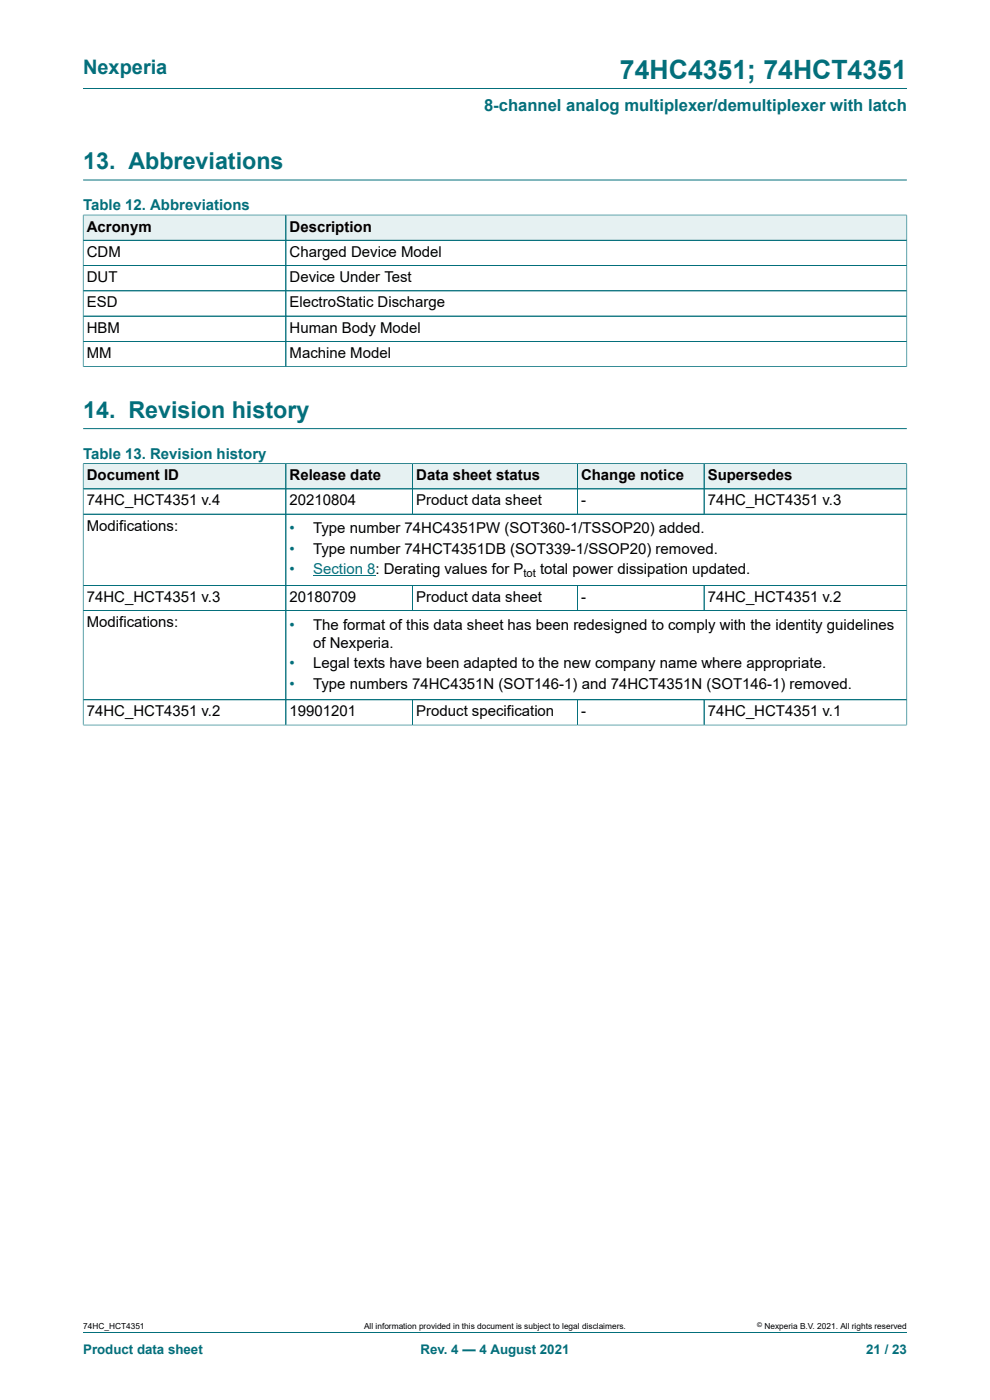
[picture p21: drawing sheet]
<svg xmlns="http://www.w3.org/2000/svg" width="210mm" height="297mm" viewBox="0 0 210 297" stroke-linecap="round" stroke-linejoin="round" font-family="sans-serif">
<defs><g id="words">
<text font-size="5.6" fill="#036f7b" x="131.5" y="16.8">74HC4351; 74HCT4351</text>
<g font-size="4.9" fill="#036f7b">
<text x="17.6" y="35.9">13. Abbreviations</text>
<text x="17.6" y="88.6">14. Revision history</text>
</g>
<text font-size="4.2" fill="#036f7b" x="17.6" y="15.6">Nexperia</text>
<text font-size="3.5" fill="#036f7b" x="102.7" y="23.7">8-channel analog multiplexer/demultiplexer with latch</text>
<g font-size="3.2" fill="#036f7b">
<text x="17.6" y="44.5">Table 12. Abbreviations</text>
<text x="17.6" y="97.3">Table 13. Revision history</text>
<text x="61.4" y="113.1">•</text>
<text x="61.4" y="117.5">•</text>
<text x="61.4" y="121.8">•</text>
<text x="61.4" y="133.6">•</text>
<text x="61.4" y="141.7">•</text>
<text x="61.4" y="146.1">•</text>
</g>
<g font-size="3.2">
<text x="18.4" y="49.1">Acronym</text>
<text x="61.4" y="49.1">Description</text>
<text x="18.4" y="54.5">CDM</text>
<text x="18.4" y="59.8">DUT</text>
<text x="61.4" y="54.5">Charged Device Model</text>
<text x="61.4" y="59.8">Device Under Test</text>
<text x="18.4" y="65.2">ESD</text>
<text x="61.4" y="65.2">ElectroStatic Discharge</text>
<text x="18.4" y="70.6">HBM</text>
<text x="61.4" y="70.6">Human Body Model</text>
<text x="18.4" y="75.9">MM</text>
<text x="61.4" y="75.9">Machine Model</text>
<text x="18.4" y="101.9">Document ID</text>
<text x="61.4" y="101.9">Release date</text>
<text x="88.3" y="101.9">Data sheet status</text>
<text x="123.2" y="101.9">Change notice</text>
<text x="150.1" y="101.9">Supersedes</text>
<text x="18.4" y="107.2">74HC_HCT4351 v.4</text>
<text x="61.4" y="107.2">20210804</text>
<text x="88.3" y="107.2">Product data sheet</text>
<text x="123.2" y="107.2">-</text>
<text x="150.1" y="107.2">74HC_HCT4351 v.3</text>
<text x="18.4" y="112.6">Modifications:</text>
<text x="66.4" y="113.1">Type number 74HC4351PW (SOT360-1/TSSOP20) added.</text>
<text x="66.4" y="117.5">Type number 74HCT4351DB (SOT339-1/SSOP20) removed.</text>
<text x="114.6" y="121.8">total power dissipation updated.</text>
<text x="18.4" y="127.7">74HC_HCT4351 v.3</text>
<text x="61.4" y="127.7">20180709</text>
<text x="88.3" y="127.7">Product data sheet</text>
<text x="123.2" y="127.7">-</text>
<text x="150.1" y="127.7">74HC_HCT4351 v.2</text>
<text x="18.4" y="133">Modifications:</text>
<text x="66.4" y="133.6">The format of this data sheet has been redesigned to comply with the identity guidelines</text>
<text x="66.4" y="137.4">of Nexperia.</text>
<text x="66.4" y="141.7">Legal texts have been adapted to the new company name where appropriate.</text>
<text x="66.4" y="146.1">Type numbers 74HC4351N (SOT146-1) and 74HCT4351N (SOT146-1) removed.</text>
<text x="18.4" y="152">74HC_HCT4351 v.2</text>
<text x="61.4" y="152">19901201</text>
<text x="88.3" y="152">Product specification</text>
<text x="123.2" y="152">-</text>
<text x="150.1" y="152">74HC_HCT4351 v.1</text>
</g>
<text font-size="3.2" fill="#00f" x="66.4" y="121.8">Section 8: Derating values for P</text>
<g font-size="2.8" fill="#036f7b">
<text x="17.6" y="287.2">Product data sheet</text>
<text x="89.2" y="287.2">Rev. 4 — 4 August 2021</text>
<text x="183.7" y="287.2">21 / 23</text>
</g>
<text font-size="2.4" x="111" y="122.4">tot</text>
<g font-size="1.8">
<text x="17.6" y="282">74HC_HCT4351</text>
<text x="77.2" y="282">All information provided in this document is subject to legal disclaimers.</text>
<text x="162.2" y="282">Nexperia B.V. 2021. All rights reserved</text>
</g>
<text font-size="1.4" x="160.6" y="281.6">©</text>
</g></defs>
<path d="M17.6 18.8h174.8M17.6 38.2h174.8" fill="none" stroke="#036f7b" stroke-width=".21"/>
<path d="M17.7 45.7h42.9v5.2h-42.9z" fill="#e6f1f2"/>
<path d="M17.6 45.5v5.5h43v-5.4h-43" fill="none" stroke="#036f7b" stroke-width=".21"/>
<path d="M60.7 45.7h131.6v5.2h-131.6z" fill="#e6f1f2"/>
<path d="M17.6 56.3h174.8M17.6 51h174.8M17.6 45.7v32.2M17.7 45.6h174.7M60.6 45.6v32.2M192.4 45.5v32.4M17.6 77.8h174.8M17.6 61.7h174.8M17.6 67.1h174.8M17.6 72.4h174.8M17.6 90.9h174.8" fill="none" stroke="#036f7b" stroke-width=".21"/>
<path d="M17.7 98.4h42.9v5.2h-42.9z" fill="#e6f1f2"/>
<path d="M17.6 98.3v5.4h43v-5.3h-43" fill="none" stroke="#036f7b" stroke-width=".21"/>
<path d="M60.7 98.4h26.8v5.2h-26.8z" fill="#e6f1f2"/>
<path d="M60.6 98.4h26.9v5.3h-26.9z" fill="none" stroke="#036f7b" stroke-width=".21"/>
<path d="M87.6 98.4h34.8v5.2h-34.8z" fill="#e6f1f2"/>
<path d="M87.5 98.4h35v5.3h-35z" fill="none" stroke="#036f7b" stroke-width=".21"/>
<path d="M122.5 98.4h26.8v5.2h-26.8z" fill="#e6f1f2"/>
<path d="M122.5 98.4h26.9v5.3h-26.9z" fill="none" stroke="#036f7b" stroke-width=".21"/>
<path d="M149.4 98.4h42.9v5.2h-42.9z" fill="#e6f1f2"/>
<path d="M192.4 98.3v25.9h-174.8v-20.5h174.8M192.4 98.4h-43v10.7M17.6 109.1h174.8M60.6 103.7v20.5M87.5 103.7v5.4M122.5 103.7v5.4" fill="none" stroke="#036f7b" stroke-width=".21"/>
<path d="M66.4 122.1h11.5" fill="none" stroke="#00f" stroke-width=".21"/>
<path d="M77.9 122.1l1.8 .1z" fill="#00f"/>
<g fill="none" stroke="#036f7b" stroke-width=".21">
<path d="M17.6 98.4v55.5M17.7 98.4h174.6M60.6 98.4v55.4M87.5 98.4v10.6M122.5 98.4v10.6M149.4 98.4v10.6M192.4 98.4v55.5M17.7 103.7h174.6M17.7 109.1h174.6M17.6 129.5h174.8M17.6 124.2h174.8M87.5 124.2v5.3"/>
<path d="M122.5 124.2v5.3M149.4 124.2v5.3M17.6 153.8h174.8M17.6 148.4h174.8M87.5 148.4v5.4M122.5 148.4v5.4M149.4 148.4v5.4M17.6 282.6h174.8"/>
</g>
<use href="#words"/>
</svg>
